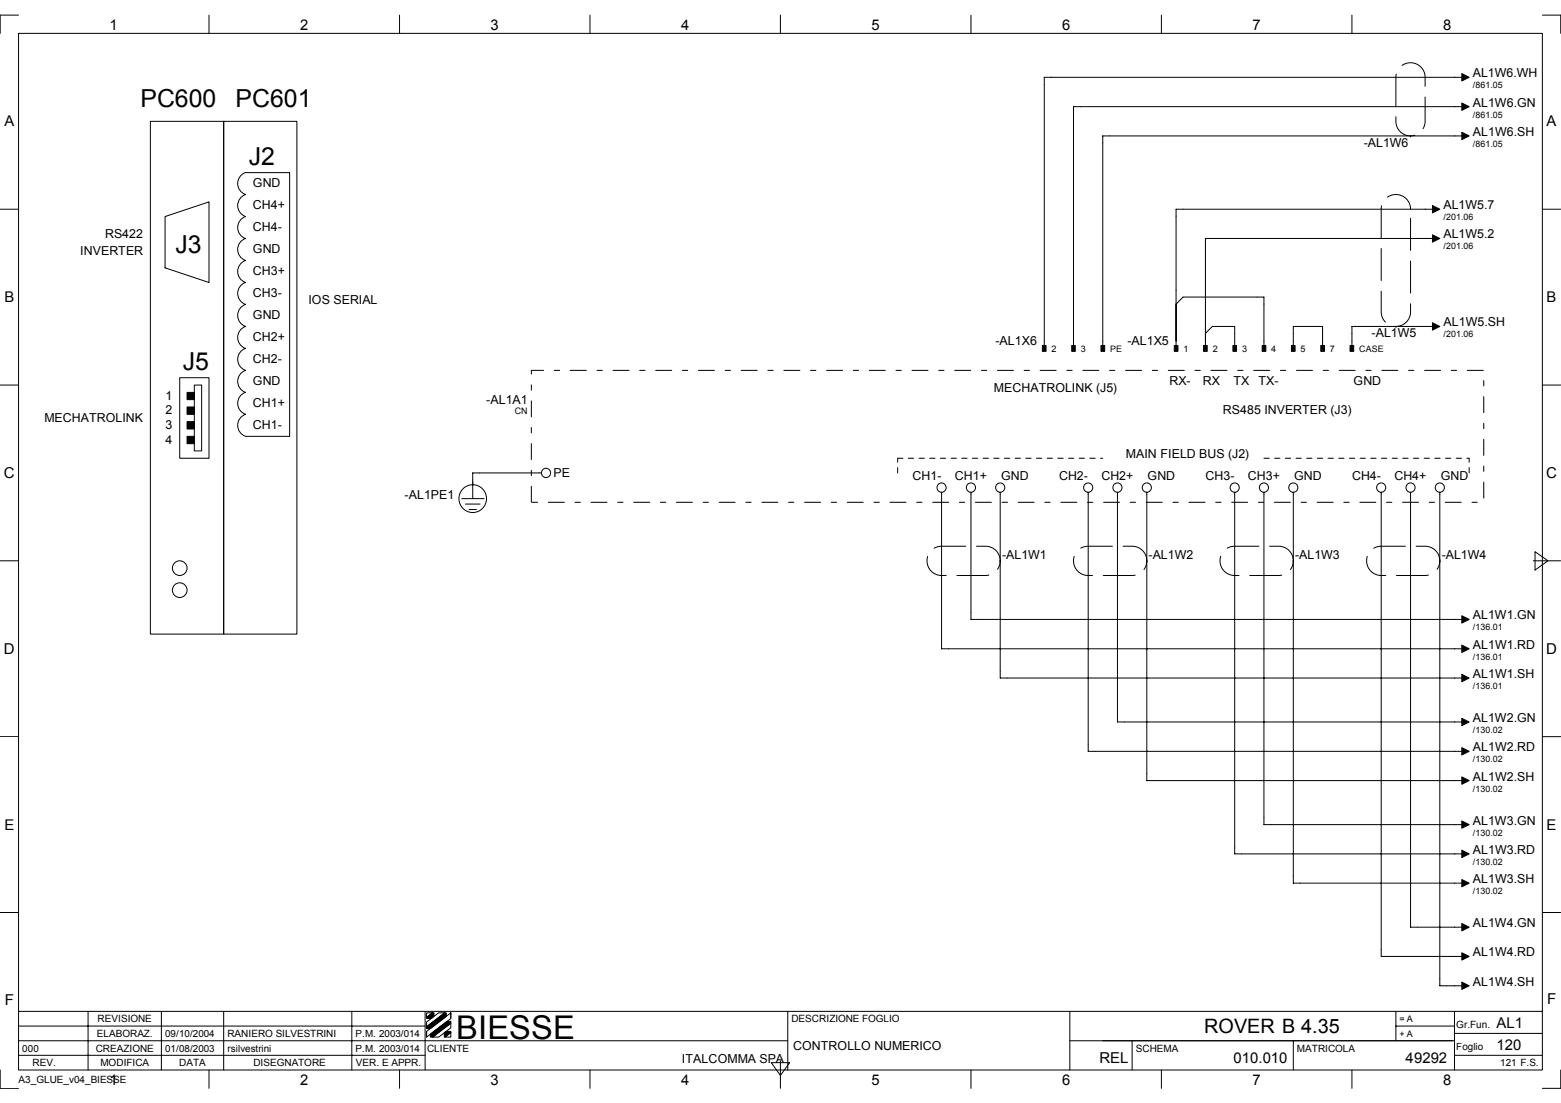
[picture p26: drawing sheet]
<svg xmlns="http://www.w3.org/2000/svg" width="297mm" height="210mm" viewBox="0 0 297 210" stroke-linecap="round" stroke-linejoin="round" font-family="sans-serif">
<defs><g id="words">
<text font-size="6.2" x="86.8" y="197.7">BIESSE</text>
<g font-size="4.7">
<text x="26.7" y="20.3">PC600</text>
<text x="44.8" y="20.3">PC601</text>
<text x="47.3" y="31.5">J2</text>
<text x="33.4" y="48.2">J3</text>
<text x="34.8" y="70.5">J5</text>
</g>
<text font-size="3.8" x="229.2" y="196.7">ROVER B 4.35</text>
<g font-size="2.9">
<text x=".8" y="91">C</text>
<text x="294.2" y="91">C</text>
<text x=".8" y="124.4">D</text>
<text x="294.2" y="124.4">D</text>
<text x=".9" y="191.3">F</text>
<text x="294.4" y="191">F</text>
<text x="209.2" y="202.2">REL</text>
</g>
<g font-size="2.8">
<text x="20.9" y="5.7">1</text>
<text x="57.1" y="5.7">2</text>
<text x="93.4" y="5.7">3</text>
<text x="129.6" y="5.7">4</text>
<text x="165.8" y="5.7">5</text>
<text x="202.1" y="5.7">6</text>
<text x="238.3" y="5.7">7</text>
<text x="274.6" y="5.7">8</text>
<text x=".8" y="24.1">A</text>
<text x="294.3" y="24.1">A</text>
<text x=".8" y="57.5">B</text>
<text x="294.3" y="57.5">B</text>
<text x=".8" y="157.9">E</text>
<text x="294.3" y="157.9">E</text>
<text x="284.8" y="195.6">AL1</text>
<text x="234.7" y="202.2">010.010</text>
<text x="267.5" y="202.2">49292</text>
<text x="284.8" y="199.8">120</text>
<text x="20.9" y="206.5">1</text>
<text x="57.1" y="206.5">2</text>
<text x="93.4" y="206.5">3</text>
<text x="129.6" y="206.5">4</text>
<text x="165.8" y="206.5">5</text>
<text x="202.1" y="206.5">6</text>
<text x="238.3" y="206.5">7</text>
<text x="274.6" y="206.5">8</text>
</g>
<g font-size="2.4">
<text x="280.3" y="14.7">AL1W6.WH</text>
<text x="280.3" y="20.3">AL1W6.GN</text>
<text x="259.5" y="28">-AL1W6</text>
<text x="280.3" y="25.9">AL1W6.SH</text>
<text x="48.1" y="35.6">GND</text>
<text x="48.1" y="39.8">CH4+</text>
<text x="274.7" y="39.8">AL1W5.7</text>
<text x="20" y="45.4">RS422</text>
<text x="48.1" y="44">CH4-</text>
<text x="274.7" y="45.4">AL1W5.2</text>
<text x="15.3" y="48.6">INVERTER</text>
<text x="48.1" y="48.2">GND</text>
<text x="48.1" y="52.4">CH3+</text>
<text x="48.1" y="56.5">CH3-</text>
<text x="58.7" y="57.9">IOS SERIAL</text>
<text x="48.1" y="60.7">GND</text>
<text x="48.1" y="64.9">CH2+</text>
<text x="189.4" y="65.6">-AL1X6</text>
<text x="214.5" y="65.6">-AL1X5</text>
<text x="261" y="64.2">-AL1W5</text>
<text x="274.7" y="62.1">AL1W5.SH</text>
<text x="48.1" y="69.1">CH2-</text>
<text x="31.5" y="76.1">1</text>
<text x="48.1" y="73.3">GND</text>
<text x="48.1" y="77.4">CH1+</text>
<text x="92.5" y="76.9">-AL1A1</text>
<text x="189.1" y="74.7">MECHATROLINK (J5)</text>
<text x="222.5" y="73.3">RX-</text>
<text x="228.9" y="73.3">RX</text>
<text x="234.7" y="73.3">TX</text>
<text x="239.5" y="73.3">TX-</text>
<text x="257.6" y="73.3">GND</text>
<text x="8.4" y="80.2">MECHATROLINK</text>
<text x="31.5" y="78.8">2</text>
<text x="31.5" y="81.6">3</text>
<text x="48.1" y="81.6">CH1-</text>
<text x="232.7" y="78.8">RS485 INVERTER (J3)</text>
<text x="31.5" y="84.4">4</text>
<text x="214.2" y="87.2">MAIN FIELD BUS (J2)</text>
<text x="77" y="94.9">-AL1PE1</text>
<text x="105.3" y="90.7">PE</text>
<text x="173.6" y="91.4">CH1-</text>
<text x="181.7" y="91.4">CH1+</text>
<text x="190.5" y="91.4">GND</text>
<text x="201.5" y="91.4">CH2-</text>
<text x="209.6" y="91.4">CH2+</text>
<text x="218.4" y="91.4">GND</text>
<text x="229.4" y="91.4">CH3-</text>
<text x="237.5" y="91.4">CH3+</text>
<text x="246.3" y="91.4">GND</text>
<text x="257.3" y="91.4">CH4-</text>
<text x="265.3" y="91.4">CH4+</text>
<text x="274.1" y="91.4">GND</text>
<text x="190.7" y="106.4">-AL1W1</text>
<text x="218.6" y="106.4">-AL1W2</text>
<text x="246.4" y="106.4">-AL1W3</text>
<text x="274.3" y="106.4">-AL1W4</text>
<text x="280.3" y="117.9">AL1W1.GN</text>
<text x="280.3" y="123.5">AL1W1.RD</text>
<text x="280.3" y="129">AL1W1.SH</text>
<text x="280.3" y="137.4">AL1W2.GN</text>
<text x="280.3" y="143">AL1W2.RD</text>
<text x="280.3" y="148.5">AL1W2.SH</text>
<text x="280.3" y="156.9">AL1W3.GN</text>
<text x="280.3" y="162.5">AL1W3.RD</text>
<text x="280.3" y="168.1">AL1W3.SH</text>
<text x="280.3" y="176.4">AL1W4.GN</text>
<text x="280.3" y="182">AL1W4.RD</text>
<text x="280.3" y="187.6">AL1W4.SH</text>
<text x="129.8" y="202.2">ITALCOMMA SPA</text>
<text x="150.9" y="199.7">CONTROLLO NUMERICO</text>
</g>
<g font-size="1.9">
<text x="18.4" y="197.4">ELABORAZ.</text>
<text x="18.6" y="194.6">REVISIONE</text>
<text x="31.4" y="197.4">09/10/2004</text>
<text x="43.3" y="197.4">RANIERO SILVESTRINI</text>
<text x="67.6" y="197.4">P.M. 2003/014</text>
<text x="150.6" y="194.6">DESCRIZIONE FOGLIO</text>
<text x="277.1" y="195.6">Gr.Fun.</text>
<text x="4.2" y="200.1">000</text>
<text x="6.2" y="202.9">REV.</text>
<text x="18.2" y="200.1">CREAZIONE</text>
<text x="19.1" y="202.9">MODIFICA</text>
<text x="31.4" y="200.1">01/08/2003</text>
<text x="34.1" y="202.9">DATA</text>
<text x="43.3" y="200.1">rsilvestrini</text>
<text x="48.2" y="202.9">DISEGNATORE</text>
<text x="67.6" y="200.1">P.M. 2003/014</text>
<text x="67.7" y="202.9">VER. E APPR.</text>
<text x="81.3" y="200.1">CLIENTE</text>
<text x="216.1" y="200.1">SCHEMA</text>
<text x="246.8" y="200.1">MATRICOLA</text>
<text x="277.1" y="199.8">Foglio</text>
<text x="285.5" y="202.9">121 F.S.</text>
<text x="3.5" y="206.1">A3_GLUE_v04_BIESSE</text>
</g>
<g font-size="1.7">
<text x="280.3" y="16.8">/861.05</text>
<text x="280.3" y="22.4">/861.05</text>
<text x="280.3" y="28">/861.05</text>
<text x="274.7" y="41.9">/201.06</text>
<text x="274.7" y="47.5">/201.06</text>
<text x="274.7" y="64.2">/201.06</text>
<text x="200.1" y="67">2</text>
<text x="205.7" y="67">3</text>
<text x="211.2" y="67">PE</text>
<text x="225.2" y="67">1</text>
<text x="230.8" y="67">2</text>
<text x="236.3" y="67">3</text>
<text x="241.9" y="67">4</text>
<text x="247.5" y="67">5</text>
<text x="253.1" y="67">7</text>
<text x="258.7" y="67">CASE</text>
<text x="98" y="78.8">CN</text>
<text x="280.3" y="120">/136.01</text>
<text x="280.3" y="125.6">/136.01</text>
<text x="280.3" y="131.1">/136.01</text>
<text x="280.3" y="139.5">/130.02</text>
<text x="280.3" y="145.1">/130.02</text>
<text x="280.3" y="150.6">/130.02</text>
<text x="280.3" y="159">/130.02</text>
<text x="280.3" y="164.6">/130.02</text>
<text x="280.3" y="170.2">/130.02</text>
<text x="266.3" y="194.6">= A</text>
<text x="266.3" y="197.4">+ A</text>
</g>
</g></defs>
<g fill="none" stroke="#000" stroke-width=".19">
<path d="M3.5 6.3h290v197.3h-290zM3.5 2.9h-3.5v3.4M39.8 2.9v3.4M76 2.9v3.4M112.3 2.9v3.4M148.5 2.9v3.4M184.8 2.9v3.4M221 2.9v3.4M257.3 2.9v3.4M278.9 14.7h-80.2v51.1M293.5 2.9h3.5v3.4M0 39.8h3.5"/>
<path d="M28.6 23.1h14v97.6h-14zM42.6 23.1h13.9v97.6h-13.9zM46.7 32.8a2.21 2.21 0 0 0-1.5 2.1 2.21 2.21 0 0 0 1.5 2.1M46.7 37a2.21 2.21 0 0 0-1.5 2.1 2.21 2.21 0 0 0 1.5 2.1M46.7 32.9h8.4v50.1h-8.4M273.3 39.8h-49.5v26M278.9 20.3h-74.6v45.5M278.9 25.9h-69.1v39.9M293.5 39.8h3.5M31.4 41.2l8.4-2.8v15.4l-8.4-2.8zM46.7 41.2a2.21 2.21 0 0 0-1.5 2.1 2.21 2.21 0 0 0 1.5 2.1M46.7 45.4a2.21 2.21 0 0 0-1.5 2.1 2.21 2.21 0 0 0 1.5 2.1"/>
<path d="M46.7 49.6a2.21 2.21 0 0 0-1.5 2 2.21 2.21 0 0 0 1.5 2.1M46.7 53.7a2.21 2.21 0 0 0-1.5 2.1 2.21 2.21 0 0 0 1.5 2.1M46.7 57.9a2.21 2.21 0 0 0-1.5 2.1 2.21 2.21 0 0 0 1.5 2.1M223.8 57.9l1.3-1.4h15.4v9.3M273.3 45.4h-43.9v20.4M0 73.3h3.5M34.2 71.9h5.6v15.3h-5.6zM37 73.3h1.4v12.5h-1.4zM46.7 62.1a2.21 2.21 0 0 0-1.5 2.1 2.21 2.21 0 0 0 1.5 2.1M46.7 66.3a2.21 2.21 0 0 0-1.5 2.1 2.21 2.21 0 0 0 1.5 2.1M46.7 70.5a2.21 2.21 0 0 0-1.5 2.1 2.21 2.21 0 0 0 1.5 2.1M46.7 74.7a2.21 2.21 0 0 0-1.5 2 2.21 2.21 0 0 0 1.5 2.1"/>
<path d="M46.7 78.8a2.21 2.21 0 0 0-1.5 2.1 2.21 2.21 0 0 0 1.5 2.1M229.4 63.4l1.3-1.3h4.2v3.7M246.1 65.8v-3.7h5.6v3.7M273.3 62.1h-16v3.7M293.5 73.3h3.5M87.9 94.9h4.2M88.6 95.9h2.8M89.3 97h1.4M103 90h-13v4.9M179.2 93.7v29.8h99.7M184.8 93.7v24.2h94.1M190.3 93.7v35.3h88.6"/>
<path d="M207.1 93.7v49.3h71.8M212.6 93.7v43.7h66.3M218.2 93.7v54.8h60.7M234.9 93.7v68.8h44M240.5 93.7v63.2h38.4M246.1 93.7v74.4h32.8M262.8 93.7v88.3h16.1M268.4 93.7v82.7h10.5M274 93.7v93.9h4.9M0 106.7h3.5M291.8 106.7h5.2M292.1 105l2.5 1.7-2.5 1.8z"/>
<path d="M0 140.2h3.5M293.5 140.2h3.5M0 173.7h3.5M293.5 173.7h3.5M3.5 192.5h290M3.5 198.1h146.4M3.5 195.3h77.4M16.8 192.5v11.1M30.7 192.5v11.1M42.6 192.5v11.1M66.9 192.5v11.1M80.9 192.5v11.1"/>
<path d="M81.2 196.3l4.6-3.6v1.1l-4.6 3.6zM81.2 194.5l2.3-1.8h1.1l-3.4 2.7zM81.2 192.7h1.1l-1.1 .9zM81.2 195.4v.3M81.2 196.3v1M82.3 197.4l3.5-2.7v.9l-2.3 1.8zM84.7 197.4l1.1-.9v.9zM85.8 192.7v1.1M149.9 192.5v11.1M203.6 198.1h73.2M203.6 192.5v11.1M215.4 198.1v5.5"/>
<path d="M246.1 198.1v5.5M265.6 195.3h11.2M265.6 192.5v5.6M276.8 192.5v11.1M276.8 196.7h16.7M0 203.6v3.5h3.5M3.5 200.8h77.4M39.8 203.6v3.5M76 203.6v3.5M112.3 203.6v3.5M146.8 202.2h3.5l-1.8 2.5zM148.5 201.9v5.2"/>
<path d="M184.8 203.6v3.5M221 203.6v3.5M257.3 203.6v3.5M276.8 200.8h16.7M297 203.6v3.5h-3.5"/>
<circle cx="89.9" cy="94.9" r="2.64"/>
<circle cx="103.9" cy="90" r=".88"/>
<circle cx="179.2" cy="92.8" r=".88"/>
<circle cx="184.8" cy="92.8" r=".88"/>
<circle cx="190.3" cy="92.8" r=".88"/>
<circle cx="207.1" cy="92.8" r=".88"/>
<circle cx="212.6" cy="92.8" r=".88"/>
<circle cx="218.2" cy="92.8" r=".88"/>
<circle cx="234.9" cy="92.8" r=".88"/>
<circle cx="240.5" cy="92.8" r=".88"/>
<circle cx="246.1" cy="92.8" r=".88"/>
<circle cx="262.8" cy="92.8" r=".88"/>
<circle cx="268.4" cy="92.8" r=".88"/>
<circle cx="274" cy="92.8" r=".88"/>
<circle cx="34.2" cy="108.1" r="1.4"/>
<circle cx="34.2" cy="112.3" r="1.4"/>
</g>
<g fill="#000" stroke="#000" stroke-width=".19">
<path d="M278.2 14l1.4 .7-1.4 .7z" fill-rule="evenodd"/>
<path d="M278.2 19.6l1.4 .7-1.4 .7z" fill-rule="evenodd"/>
<path d="M272.6 39.1l1.4 .7-1.4 .7z" fill-rule="evenodd"/>
<path d="M278.2 25.2l1.4 .7-1.4 .7z" fill-rule="evenodd"/>
<path d="M272.6 44.7l1.4 .7-1.4 .7z" fill-rule="evenodd"/>
<path d="M35.6 74.7h1.4v1.4h-1.4z" fill-rule="evenodd"/>
<path d="M35.6 77.4h1.4v1.4h-1.4z" fill-rule="evenodd"/>
<path d="M198.3 65.7h.7v1.2h-.7z" fill-rule="evenodd"/>
<path d="M203.9 65.7h.7v1.2h-.7z" fill-rule="evenodd"/>
<path d="M209.5 65.7h.7v1.2h-.7z" fill-rule="evenodd"/>
<path d="M223.5 65.7h.7v1.2h-.7z" fill-rule="evenodd"/>
<path d="M229 65.7h.7v1.2h-.7z" fill-rule="evenodd"/>
<path d="M234.6 65.7h.7v1.2h-.7z" fill-rule="evenodd"/>
<path d="M240.2 65.7h.7v1.2h-.7z" fill-rule="evenodd"/>
<path d="M245.7 65.7h.7v1.2h-.7z" fill-rule="evenodd"/>
<path d="M251.3 65.7h.7v1.2h-.7z" fill-rule="evenodd"/>
<path d="M256.9 65.7h.7v1.2h-.7z" fill-rule="evenodd"/>
<path d="M272.6 61.4l1.4 .7-1.4 .7z" fill-rule="evenodd"/>
<path d="M35.6 80.2h1.4v1.4h-1.4z" fill-rule="evenodd"/>
<path d="M35.6 83h1.4v1.4h-1.4z" fill-rule="evenodd"/>
<path d="M278.2 117.2l1.4 .7-1.4 .7z" fill-rule="evenodd"/>
<path d="M278.2 122.8l1.4 .7-1.4 .7z" fill-rule="evenodd"/>
<path d="M278.2 128.3l1.4 .7-1.4 .7z" fill-rule="evenodd"/>
<path d="M278.2 136.7l1.4 .7-1.4 .7z" fill-rule="evenodd"/>
<path d="M278.2 142.3l1.4 .7-1.4 .7z" fill-rule="evenodd"/>
<path d="M278.2 147.8l1.4 .7-1.4 .7z" fill-rule="evenodd"/>
<path d="M278.2 156.2l1.4 .7-1.4 .7z" fill-rule="evenodd"/>
<path d="M278.2 161.8l1.4 .7-1.4 .7z" fill-rule="evenodd"/>
<path d="M278.2 167.4l1.4 .7-1.4 .7z" fill-rule="evenodd"/>
<path d="M278.2 175.7l1.4 .7-1.4 .7z" fill-rule="evenodd"/>
<path d="M81.2 193.6l1.1-.9h.3v.7l-.5 .4h-.9z" fill-rule="evenodd"/>
<path d="M81.9 196.8l3.2-2.4h.7v.3l-3.5 2.7h-.4z" fill-rule="evenodd"/>
<path d="M81.2 195.4l3.4-2.7h.3v.7l-3 2.3h-.7z" fill-rule="evenodd"/>
<path d="M84.5 196.6l.4-.3h.9v.2l-1.1 .9h-.2z" fill-rule="evenodd"/>
<path d="M278.2 181.3l1.4 .7-1.4 .7z" fill-rule="evenodd"/>
<path d="M278.2 186.9l1.4 .7-1.4 .7z" fill-rule="evenodd"/>
</g>
<path d="M101.1 95.6v-25.1h181.2v25.1h-181.2" fill="none" stroke="#000" stroke-width=".19" stroke-dasharray="3 2 1 2"/>
<path d="M170.8 90v-2.8M170.8 87.2h39M240.5 87.2h39.1M279.6 90v-2.8" fill="none" stroke="#000" stroke-width=".19" stroke-dasharray="1 1 1 1 1 1 1 1"/>
<path d="M266.7 12.5a2.79 2.79 0 0 1 2.9-.3 2.79 2.79 0 0 1 1.6 2.5v8.4a2.78 2.78 0 0 1-2.8 2.8 2.78 2.78 0 0 1-2.8-2.8v-8.4a2.76 2.76 0 0 1 1.1-2.2zM263.9 37.6a2.81 2.81 0 0 1 2.9-.3 2.81 2.81 0 0 1 1.6 2.5v19.5a2.79 2.79 0 0 1-2.8 2.8 2.79 2.79 0 0 1-2.8-2.8v-19.5a2.76 2.76 0 0 1 1.1-2.2zM268.4 25.9h.1M265.6 62.1h.1M177.4 104.6l1.1-.6 .7-.1h8.3a2.78 2.78 0 0 1 2.8 2.8 2.78 2.78 0 0 1-2.8 2.8h-8.3a2.79 2.79 0 0 1-2.6-1.9 2.79 2.79 0 0 1 .8-3zM190.3 106.7h.1M205.3 104.6l1.1-.6 .6-.1h8.4a2.78 2.78 0 0 1 2.8 2.8 2.78 2.78 0 0 1-2.8 2.8h-8.4a2.79 2.79 0 0 1-2.6-1.9 2.79 2.79 0 0 1 .9-3zM218.2 106.7h.1M232.8 105a2.76 2.76 0 0 1 2.1-1.1h8.4a2.78 2.78 0 0 1 2.8 2.8 2.78 2.78 0 0 1-2.8 2.8h-8.4a2.79 2.79 0 0 1-2.5-1.6 2.79 2.79 0 0 1 .4-2.9zM246.1 106.7h.1M261.1 104.6l1.1-.6 .6-.1h8.4a2.78 2.78 0 0 1 2.8 2.8 2.78 2.78 0 0 1-2.8 2.8h-8.4a2.79 2.79 0 0 1-2.6-1.9 2.79 2.79 0 0 1 .9-3zM274 106.7h.1" fill="none" stroke="#000" stroke-width=".19" stroke-dasharray="6.1 2"/>
<use href="#words"/>
</svg>
